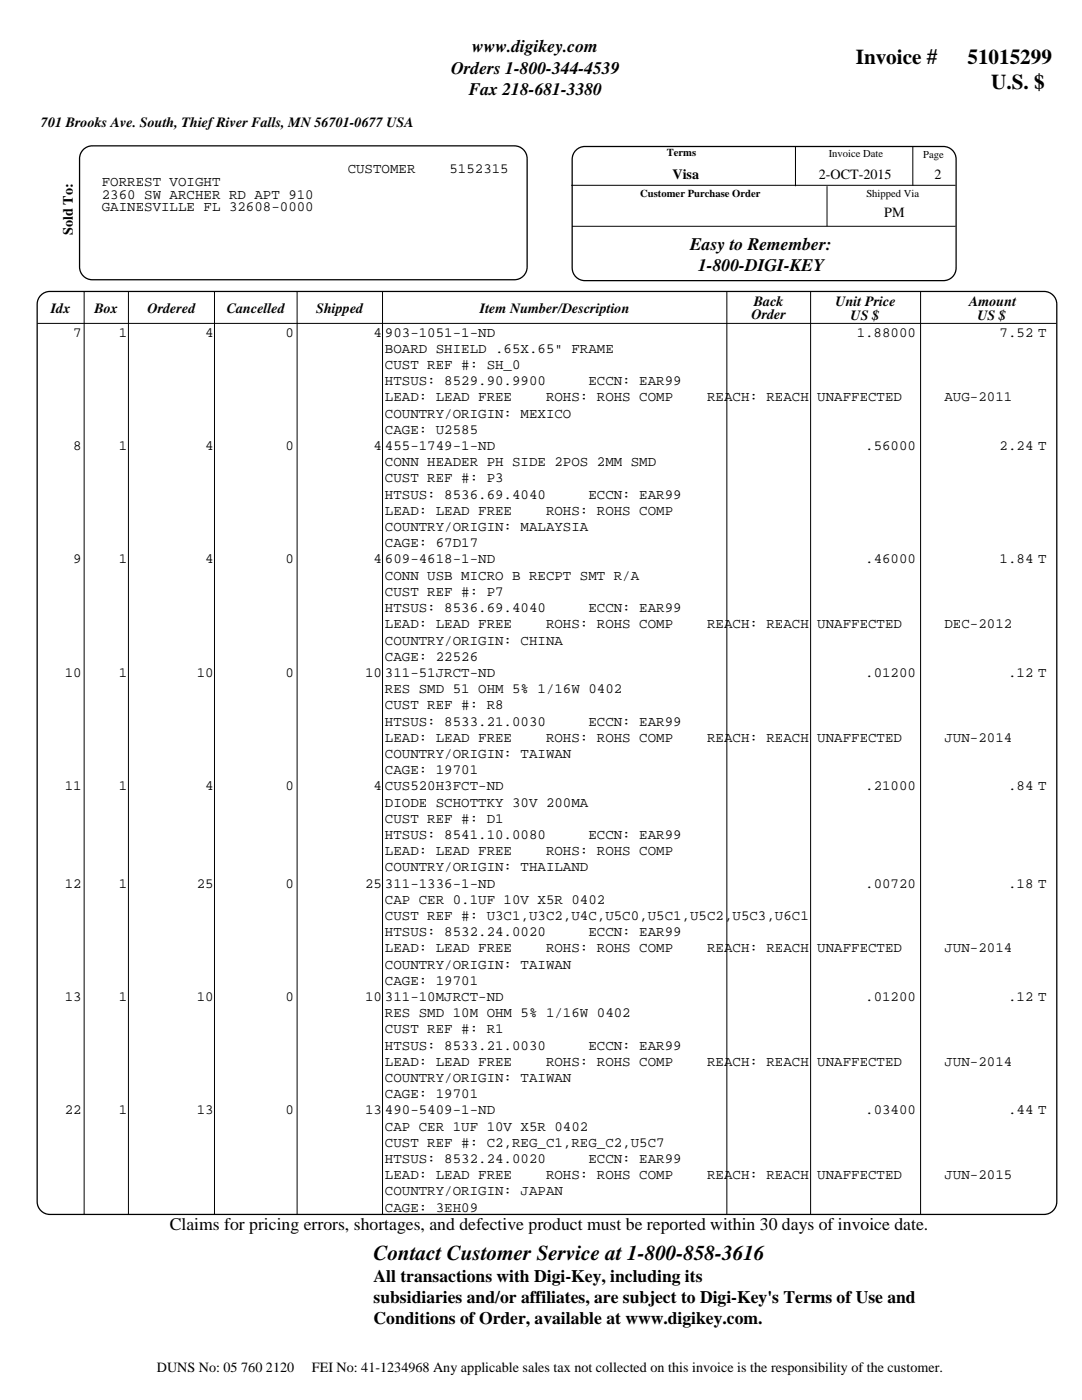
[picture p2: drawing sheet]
<svg xmlns="http://www.w3.org/2000/svg" width="216mm" height="279mm" viewBox="0 0 216 279" stroke-linecap="round" stroke-linejoin="round" font-family="sans-serif">
<defs><g id="words">
<g font-size="4.2">
<text x="170.8" y="12.7">Invoice #</text>
<text x="193" y="12.7">51015299</text>
<text x="197.8" y="17.7">U.S. $</text>
<text x="74.5" y="251.4">Contact Customer Service at 1-800-858-3616</text>
</g>
<g font-size="3.5">
<text x="94.2" y="10.5">www.digikey.com</text>
<text x="90" y="14.7">Orders 1-800-344-4539</text>
<text x="93.5" y="18.9">Fax 218-681-3380</text>
<text x="137.7" y="49.9">Easy to Remember:</text>
<text x="139.3" y="54.1">1-800-DIGI-KEY</text>
<text x="33.9" y="245.6">Claims for pricing errors, shortages, and defective product must be reported within 30 days of invoice date.</text>
<text x="74.5" y="255.8">All transactions with Digi-Key, including its</text>
<text x="74.5" y="260">subsidiaries and/or affiliates, are subject to Digi-Key's Terms of Use and</text>
<text x="74.5" y="264.2">Conditions of Order, available at www.digikey.com.</text>
</g>
<g font-size="2.8">
<text x="8.2" y="25.4">701 Brooks Ave. South, Thief River Falls, MN 56701-0677 USA</text>
<text x="69.4" y="34.5">CUSTOMER</text>
<text x="89.7" y="34.5">5152315</text>
<text x="134.2" y="35.6">Visa</text>
<text x="163.4" y="35.6">2-OCT-2015</text>
<text x="186.4" y="35.6">2</text>
<text x="20.3" y="37.1">FORREST VOIGHT</text>
<text x="20.3" y="39.6">2360 SW ARCHER RD APT 910</text>
<text x="14.6" y="46.9" transform="rotate(-90 14.6 46.9)">Sold To:</text>
<text x="20.3" y="42.2">GAINESVILLE FL 32608-0000</text>
<text x="176.5" y="43.2">PM</text>
<text x="10.1" y="62.4">Idx</text>
<text x="18.8" y="62.4">Box</text>
<text x="29.4" y="62.4">Ordered</text>
<text x="45.2" y="62.4">Cancelled</text>
<text x="63.1" y="62.4">Shipped</text>
<text x="95.8" y="62.4">Item Number/Description</text>
<text x="150" y="63.7">Order</text>
<text x="150.4" y="61.1">Back</text>
<text x="166.7" y="61.1">Unit Price</text>
<text x="169.7" y="63.9">US $</text>
<text x="193.4" y="61.1">Amount</text>
<text x="195" y="63.9">US $</text>
<text x="14.6" y="67.2">7</text>
<text x="23.7" y="67.2">1</text>
<text x="41" y="67.2">4</text>
<text x="56.9" y="67.2">0</text>
<text x="74.5" y="67.2">4</text>
<text x="76.8" y="67.2">903-1051-1-ND</text>
<text x="76.8" y="70.4">BOARD SHIELD .65X.65&quot; FRAME</text>
<text x="170.9" y="67.2">1.88000</text>
<text x="199.5" y="67.2">7.52 T</text>
<text x="76.8" y="73.7">CUST REF #: SH_0</text>
<text x="76.8" y="76.9">HTSUS: 8529.90.9900</text>
<text x="117.4" y="76.9">ECCN: EAR99</text>
<text x="76.8" y="80.1">LEAD: LEAD FREE</text>
<text x="76.8" y="83.4">COUNTRY/ORIGIN: MEXICO</text>
<text x="109" y="80.1">ROHS: ROHS COMP</text>
<text x="141.1" y="80.1">REACH: REACH UNAFFECTED</text>
<text x="188.5" y="80.1">AUG-2011</text>
<text x="14.6" y="89.8">8</text>
<text x="23.7" y="89.8">1</text>
<text x="41" y="89.8">4</text>
<text x="56.9" y="89.8">0</text>
<text x="74.5" y="89.8">4</text>
<text x="76.8" y="86.6">CAGE: U2585</text>
<text x="76.8" y="89.8">455-1749-1-ND</text>
<text x="172.6" y="89.8">.56000</text>
<text x="199.5" y="89.8">2.24 T</text>
<text x="76.8" y="93.1">CONN HEADER PH SIDE 2POS 2MM SMD</text>
<text x="76.8" y="96.3">CUST REF #: P3</text>
<text x="76.8" y="99.5">HTSUS: 8536.69.4040</text>
<text x="117.4" y="99.5">ECCN: EAR99</text>
<text x="76.8" y="102.8">LEAD: LEAD FREE</text>
<text x="76.8" y="106">COUNTRY/ORIGIN: MALAYSIA</text>
<text x="109" y="102.8">ROHS: ROHS COMP</text>
<text x="14.6" y="112.4">9</text>
<text x="23.7" y="112.4">1</text>
<text x="41" y="112.4">4</text>
<text x="56.9" y="112.4">0</text>
<text x="74.5" y="112.4">4</text>
<text x="76.8" y="109.2">CAGE: 67D17</text>
<text x="76.8" y="112.4">609-4618-1-ND</text>
<text x="172.6" y="112.4">.46000</text>
<text x="199.5" y="112.4">1.84 T</text>
<text x="76.8" y="115.7">CONN USB MICRO B RECPT SMT R/A</text>
<text x="76.8" y="118.9">CUST REF #: P7</text>
<text x="76.8" y="122.1">HTSUS: 8536.69.4040</text>
<text x="76.8" y="125.4">LEAD: LEAD FREE</text>
<text x="109" y="125.4">ROHS: ROHS COMP</text>
<text x="117.4" y="122.1">ECCN: EAR99</text>
<text x="141.1" y="125.4">REACH: REACH UNAFFECTED</text>
<text x="188.5" y="125.4">DEC-2012</text>
<text x="76.8" y="128.6">COUNTRY/ORIGIN: CHINA</text>
<text x="76.8" y="131.9">CAGE: 22526</text>
<text x="12.9" y="135.1">10</text>
<text x="23.7" y="135.1">1</text>
<text x="39.3" y="135.1">10</text>
<text x="56.9" y="135.1">0</text>
<text x="72.8" y="135.1">10</text>
<text x="76.8" y="135.1">311-51JRCT-ND</text>
<text x="172.6" y="135.1">.01200</text>
<text x="201.2" y="135.1">.12 T</text>
<text x="76.8" y="138.3">RES SMD 51 OHM 5% 1/16W 0402</text>
<text x="76.8" y="141.6">CUST REF #: R8</text>
<text x="76.8" y="144.8">HTSUS: 8533.21.0030</text>
<text x="76.8" y="148">LEAD: LEAD FREE</text>
<text x="109" y="148">ROHS: ROHS COMP</text>
<text x="117.4" y="144.8">ECCN: EAR99</text>
<text x="141.1" y="148">REACH: REACH UNAFFECTED</text>
<text x="188.5" y="148">JUN-2014</text>
<text x="76.8" y="151.3">COUNTRY/ORIGIN: TAIWAN</text>
<text x="76.8" y="154.5">CAGE: 19701</text>
<text x="12.9" y="157.7">11</text>
<text x="23.7" y="157.7">1</text>
<text x="41" y="157.7">4</text>
<text x="56.9" y="157.7">0</text>
<text x="74.5" y="157.7">4</text>
<text x="76.8" y="157.7">CUS520H3FCT-ND</text>
<text x="76.8" y="161">DIODE SCHOTTKY 30V 200MA</text>
<text x="172.6" y="157.7">.21000</text>
<text x="201.2" y="157.7">.84 T</text>
<text x="76.8" y="164.2">CUST REF #: D1</text>
<text x="76.8" y="167.4">HTSUS: 8541.10.0080</text>
<text x="117.4" y="167.4">ECCN: EAR99</text>
<text x="76.8" y="170.7">LEAD: LEAD FREE</text>
<text x="76.8" y="173.9">COUNTRY/ORIGIN: THAILAND</text>
<text x="109" y="170.7">ROHS: ROHS COMP</text>
<text x="12.9" y="177.1">12</text>
<text x="23.7" y="177.1">1</text>
<text x="39.3" y="177.1">25</text>
<text x="56.9" y="177.1">0</text>
<text x="72.8" y="177.1">25</text>
<text x="76.8" y="177.1">311-1336-1-ND</text>
<text x="172.6" y="177.1">.00720</text>
<text x="201.2" y="177.1">.18 T</text>
<text x="76.8" y="180.4">CAP CER 0.1UF 10V X5R 0402</text>
<text x="76.8" y="183.6">CUST REF #: U3C1,U3C2,U4C,U5C0,U5C1,U5C2,U5C3,U6C1</text>
<text x="76.8" y="186.8">HTSUS: 8532.24.0020</text>
<text x="76.8" y="190.1">LEAD: LEAD FREE</text>
<text x="109" y="190.1">ROHS: ROHS COMP</text>
<text x="117.4" y="186.8">ECCN: EAR99</text>
<text x="141.1" y="190.1">REACH: REACH UNAFFECTED</text>
<text x="188.5" y="190.1">JUN-2014</text>
<text x="76.8" y="193.3">COUNTRY/ORIGIN: TAIWAN</text>
<text x="76.8" y="196.5">CAGE: 19701</text>
<text x="12.9" y="199.8">13</text>
<text x="23.7" y="199.8">1</text>
<text x="39.3" y="199.8">10</text>
<text x="56.9" y="199.8">0</text>
<text x="72.8" y="199.8">10</text>
<text x="76.8" y="199.8">311-10MJRCT-ND</text>
<text x="76.8" y="203">RES SMD 10M OHM 5% 1/16W 0402</text>
<text x="172.6" y="199.8">.01200</text>
<text x="201.2" y="199.8">.12 T</text>
<text x="76.8" y="206.2">CUST REF #: R1</text>
<text x="76.8" y="209.5">HTSUS: 8533.21.0030</text>
<text x="117.4" y="209.5">ECCN: EAR99</text>
<text x="76.8" y="212.7">LEAD: LEAD FREE</text>
<text x="76.8" y="215.9">COUNTRY/ORIGIN: TAIWAN</text>
<text x="109" y="212.7">ROHS: ROHS COMP</text>
<text x="141.1" y="212.7">REACH: REACH UNAFFECTED</text>
<text x="188.5" y="212.7">JUN-2014</text>
<text x="76.8" y="219.2">CAGE: 19701</text>
<text x="12.9" y="222.4">22</text>
<text x="23.7" y="222.4">1</text>
<text x="39.3" y="222.4">13</text>
<text x="56.9" y="222.4">0</text>
<text x="72.8" y="222.4">13</text>
<text x="76.8" y="222.4">490-5409-1-ND</text>
<text x="76.8" y="225.6">CAP CER 1UF 10V X5R 0402</text>
<text x="172.6" y="222.4">.03400</text>
<text x="201.2" y="222.4">.44 T</text>
<text x="76.8" y="228.9">CUST REF #: C2,REG_C1,REG_C2,U5C7</text>
<text x="76.8" y="232.1">HTSUS: 8532.24.0020</text>
<text x="117.4" y="232.1">ECCN: EAR99</text>
<text x="76.8" y="235.3">LEAD: LEAD FREE</text>
<text x="76.8" y="238.6">COUNTRY/ORIGIN: JAPAN</text>
<text x="109" y="235.3">ROHS: ROHS COMP</text>
<text x="141.1" y="235.3">REACH: REACH UNAFFECTED</text>
<text x="188.5" y="235.3">JUN-2015</text>
<text x="76.8" y="241.8">CAGE: 3EH09</text>
<text x="31.3" y="273.8">DUNS No: 05 760 2120</text>
<text x="62.2" y="273.8">FEI No: 41-1234968 Any applicable sales tax not collected on this invoice is the responsibility of the customer.</text>
</g>
<g font-size="2.1">
<text x="133" y="31.2">Terms</text>
<text x="165.4" y="31.3">Invoice Date</text>
<text x="184.2" y="31.5">Page</text>
<text x="127.8" y="39.3">Customer Purchase Order</text>
<text x="172.9" y="39.4">Shipped Via</text>
</g>
</g></defs>
<g fill="none" stroke="#000" stroke-width=".2">
<path d="M114 37h76.7M158.7 29.3v7.9M165 37.2v7.9M182.1 29.2v7.9M16.8 58.2v184.2M25.6 58.2v184.2M42.8 58.2v184.2M59.3 58.2v184.2M76.3 58.2v184.2M114.1 45.2h76.6M145 58.2v184.2M161.7 58.2v184.2"/>
<path d="M183.7 58.2v184.2M7.4 64.5h203.4"/>
</g>
<path d="M115.1 29.8l1-.5 .6-.1h71.5a2.53 2.53 0 0 1 2.6 2.6v21.7a2.52 2.52 0 0 1-2.6 2.5h-71.5a2.53 2.53 0 0 1-2.5-2.5v-21.7a2.54 2.54 0 0 1 .9-2zM8.4 58.7l1-.5h.6h198.3a2.55 2.55 0 0 1 2.6 2.5v179.1a2.55 2.55 0 0 1-2.6 2.6h-198.3a2.55 2.55 0 0 1-2.6-2.6v-179.1a2.54 2.54 0 0 1 1-2z" fill="none" stroke="#000" stroke-width=".25"/>
<path d="M16.8 29.7l1-.5 .6-.1h84.2a2.55 2.55 0 0 1 2.6 2.5v21.7a2.55 2.55 0 0 1-2.6 2.5h-84.2a2.55 2.55 0 0 1-2.5-2.5v-21.7a2.54 2.54 0 0 1 .9-1.9z" fill="#fff" stroke="#000" stroke-width=".25"/>
<use href="#words"/>
</svg>
